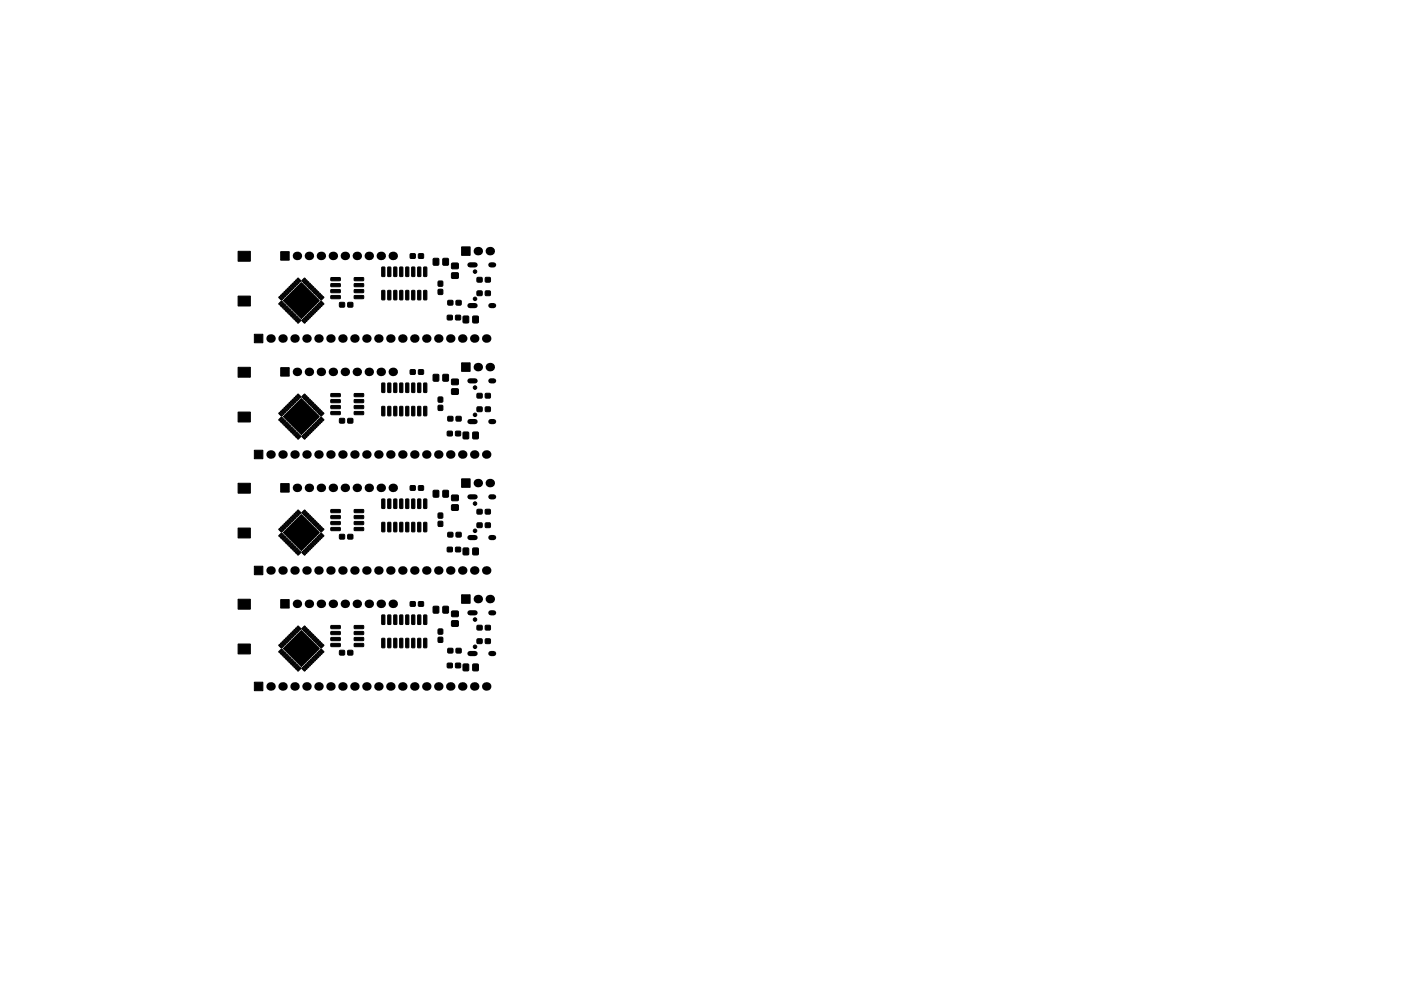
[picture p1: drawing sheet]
<svg xmlns="http://www.w3.org/2000/svg" width="297mm" height="210mm" viewBox="0 0 297 210" stroke-linecap="round" stroke-linejoin="round" font-family="sans-serif">
<g fill="#000" stroke="#000" stroke-width=".21">
<path d="M50.5 53.3h2.6v2.1h-2.6zM59.5 53.4h1.8v1.8h-1.8zM62.4 59.7l.7 .6-.2 .2-.6-.5zM62.8 59.4l.6 .5-.1 .2-.7-.5zM63.1 59l.7 .5-.2 .3-.6-.5zM64.5 59l.3 .2-.6 .6-.2-.2zM64.9 59.4l.2 .2-.6 .6-.2-.3zM65.2 59.7l.3 .2-.6 .6-.2-.2zM70.2 58.9h1.8l.2 .5-.2 .2h-1.8zM75.1 58.9h1.9l.1 .5-.1 .2h-1.8zM81 56.7l.6 .1v1.7l-.1 .2-.6-.1zM82.2 56.7l.7 .1v1.7l-.2 .2-.5-.1z"/>
<path d="M83.5 56.7l.6 .1 .1 1.7-.2 .2-.5-.1zM84.8 56.7l.6 .1v1.7l-.1 .2-.6-.1zM86 56.7l.7 .1v1.7l-.1 .2-.6-.1zM87.3 56.7l.7 .1v1.7l-.2 .2-.5-.1zM87 53.9h1v.9h-1zM88.6 56.7l.6 .1v1.7l-.1 .2-.6-.1zM88.8 53.9h.9l.1 .9h-1zM89.9 56.7l.6 .1v1.7l-.1 .2-.6-.1zM91.9 54.9h1.1v1.3h-1.1zM92.9 59.7h.9v1h-.9zM93.9 54.9h1.1v1.3h-1.1zM95.8 57.9h1.3v1.1h-1.3z"/>
<path d="M95.8 55.9h1.3v1l-1.3 .1zM97.9 52.4h1.8v1.8h-1.8zM101.2 58.9h1v.9h-1zM102.9 58.9h1v.9h-1zM50.5 62.8h2.6v2.1h-2.6zM53.9 70.9h1.8v1.8h-1.8zM59.1 63l.3-.1 .5 .6-.3 .2zM59.5 62.7l.2-.2 .5 .7-.2 .1zM59.6 63.9l.3 .2-.6 .6-.2-.3zM60 62.2l.6 .5-.1 .3-.7-.6zM60 64.3l.3 .2-.7 .5-.1-.2zM60.3 61.8l.7 .6-.2 .2-.6-.5z"/>
<path d="M60.3 64.6l.3 .2-.6 .6-.2-.3zM60.5 61.6l.3-.1 .5 .6-.2 .2zM60.2 65.5l.5-.6 .3 .2-.6 .6zM60.9 61.3l.2-.2 .6 .7-.3 .1zM60.5 65.8l.6-.5 .2 .2-.5 .6zM59.5 78h1.8v1.8h-1.8zM61.2 60.9l.3-.1 .5 .6-.2 .2zM60.9 66.2l.5-.6 .3 .2-.6 .6zM61.6 60.6l.2-.2 .6 .7-.3 .1zM61.2 66.5l.6-.5 .2 .2-.5 .6zM62 60.2l.2-.1 .5 .6-.2 .2zM61.6 66.9l.5-.5 .3 .1-.6 .7z"/>
<path d="M62 67.2l.5-.5 .2 .2-.5 .6zM62.3 67.6l.5-.5 .3 .1-.6 .7zM63.2 67.4l.2 .3-.6 .5-.2-.2zM63 68.3l.5-.5 .3 .1-.6 .7zM60.1 63.8l3.8-3.8 3.8 3.8-3.8 3.8zM64 67.9l.2-.1 .6 .6-.3 .2zM64.4 67.6l.2-.2 .5 .7-.2 .1zM64.7 67.2l.2-.1 .6 .6-.3 .2zM65.1 66.9l.2-.2 .5 .6-.2 .2zM65.5 66.4l.7 .5-.2 .2-.6-.5zM65.1 60.6l.5-.5 .2 .1-.5 .7zM65.8 66.1l.2-.1 .5 .6-.2 .2z"/>
<path d="M65.4 60.9l.6-.5 .2 .2-.6 .6zM66.2 65.7l.7 .5-.2 .2-.6-.5zM65.8 61.3l.5-.5 .2 .1-.5 .7zM66.5 65.4l.2-.1 .5 .6-.2 .2zM66.6 61.1l.3 .3-.6 .5-.2-.2zM66.8 65.1l.3-.2 .5 .7-.2 .1zM67 61.5l.3 .2-.7 .6-.1-.3zM67.2 64.7l.2-.1 .6 .6-.3 .2zM66.8 62.4l.6-.6 .2 .2-.5 .6zM67.5 64.4l.3-.2 .5 .7-.2 .1zM67.2 62.7l.5-.5 .3 .1-.6 .7zM68 63.9l.7 .5-.2 .3-.6-.6z"/>
<path d="M68.1 62.6l.2 .2-.6 .5-.2-.2zM68.4 62.9l.3 .2-.7 .6-.1-.3zM70.2 60.2h1.8l.2 .5-.2 .1h-1.8zM70.2 61.5l1.8-.1 .2 .6-.2 .1h-1.8zM70.2 62.7h1.8l.2 .6-.2 .1h-1.8zM72 64.2h1v.9h-1zM73.8 64.2h.9l.1 .9h-1zM75.1 62.7h1.9l.1 .5-.1 .2h-1.8zM75.1 61.5l1.9-.1 .1 .6-.1 .1h-1.8zM75.1 60.2h1.9l.1 .5-.1 .1h-1.8zM81 61.6l.6 .1v1.8l-.1 .1-.6-.1zM82.2 61.6l.7 .1v1.8l-.2 .1-.5-.1z"/>
<path d="M83.5 61.6l.6 .1 .1 1.8-.2 .1-.5-.1zM84.8 61.6l.6 .1v1.8l-.1 .1-.6-.1zM86 61.6l.7 .1v1.8l-.1 .1-.6-.1zM87.3 61.6l.7 .1v1.8l-.2 .1-.5-.1zM87 78.5h1v.9h-1zM88.6 61.6l.6 .1v1.8l-.1 .1-.6-.1zM88.8 78.5h.9l.1 .9h-1zM89.9 61.6l.6 .1v1.8l-.1 .1-.6-.1zM91.9 79.5h1.1v1.3h-1.1zM92.9 61.4h.9v1h-.9zM93.9 79.5h1.1v1.3h-1.1zM94.9 66.9h.9l.1 .9h-1z"/>
<path d="M95 63.8h1v.9h-1zM96.6 66.9h1v.9h-1zM96.7 63.8h1v.9h-.9zM98.2 67.1h1.1v1.4l-1.1-.1zM97.9 77h1.8v1.8h-1.8zM100.3 67.1h1.1v1.4l-1.1-.1zM101.2 61.8h1v.9h-1zM102.9 61.8h1v.9h-1zM50.5 87.4h2.6v2.1h-2.6zM50.5 77.9h2.6v2.1h-2.6zM53.9 95.5h1.8v1.8h-1.8zM59.1 87.6l.3-.1 .5 .6-.3 .2z"/>
<path d="M59.6 87.2l.6 .5-.1 .2-.6-.5zM59.6 88.5l.3 .2-.6 .6-.2-.3zM59.8 86.9l.3-.1 .5 .6-.2 .2zM60 88.9l.3 .2-.7 .5-.1-.2zM60.2 86.6l.2-.2 .6 .7-.3 .1zM60.3 89.2l.3 .2-.6 .6-.2-.2zM60.5 86.2l.3-.1 .5 .6-.2 .2zM60.2 90.1l.5-.6 .3 .2-.6 .6zM60.9 85.9l.2-.2 .6 .7-.3 .1zM60.5 90.4l.6-.5 .2 .2-.5 .6zM61.2 85.5l.3-.1 .5 .6-.2 .2zM60.9 90.8l.5-.5 .3 .1-.6 .6z"/>
<path d="M61.6 85.2l.2-.2 .6 .7-.3 .1zM61.2 91.1l.6-.5 .2 .2-.5 .6zM62 84.8l.2-.1 .5 .6-.2 .2zM61.6 91.5l.5-.5 .3 .1-.6 .7zM62.4 84.3l.7 .6-.2 .2-.6-.5zM62 91.8l.5-.5 .2 .2-.5 .6zM62.8 84l.6 .5-.1 .2-.7-.5zM62.3 92.2l.5-.5 .3 .1-.6 .7zM63.1 83.6l.7 .6-.2 .2-.6-.5zM63.2 92l.2 .3-.6 .5-.2-.2zM63 92.9l.5-.5 .3 .1-.6 .7zM60.1 88.4l3.8-3.8 3.8 3.8-3.8 3.8z"/>
<path d="M64 92.5l.2-.1 .6 .6-.3 .2zM64.4 92.2l.2-.2 .5 .7-.2 .1zM64.5 83.6l.3 .2-.6 .6-.2-.2zM64.7 91.8l.2-.1 .6 .6-.3 .2zM64.4 84.5l.5-.5 .2 .1-.5 .7zM65.1 91.5l.2-.2 .5 .7-.2 .1zM64.7 84.8l.6-.5 .2 .2-.6 .6zM65.4 91.1l.3-.1 .5 .6-.3 .1zM65.1 85.2l.5-.5 .2 .1-.5 .7zM65.8 90.7l.2-.1 .5 .6-.2 .2zM65.9 85l.3 .3-.6 .5-.2-.2zM66.1 90.4l.3-.1 .5 .6-.3 .1z"/>
<path d="M65.8 85.9l.5-.5 .2 .1-.5 .7zM66.5 90l.2-.1 .5 .6-.2 .2zM66.1 86.3l.6-.6 .2 .2-.6 .6zM67 89.6l.6 .5-.1 .2-.7-.5zM66.5 86.6l.5-.5 .3 .1-.6 .7zM67.2 89.3l.2-.1 .6 .6-.3 .2zM67.3 86.5l.3 .2-.6 .5-.2-.2zM67.5 89l.3-.2 .5 .7-.2 .1zM67.2 87.3l.5-.5 .3 .2-.6 .6zM67.9 88.6l.2-.1 .6 .6-.3 .2zM67.5 87.7l.6-.6 .2 .2-.5 .6zM67.9 88l.5-.5 .3 .2-.6 .6z"/>
<path d="M70.2 83.5h1.8l.2 .6-.2 .1h-1.8zM70.2 84.8h1.8l.2 .5-.2 .1h-1.8zM70.2 86.1l1.8-.1 .2 .6-.2 .1h-1.8zM70.2 87.3h1.8l.2 .6-.2 .1h-1.8zM72 88.8h1v.9h-1zM73.8 88.8h.9l.1 .9h-1zM75.1 87.3h1.9l.1 .5-.1 .2h-1.8zM75.1 86.1l1.9-.1 .1 .6-.1 .1h-1.8zM75.1 84.8h1.9l.1 .5-.1 .1h-1.8zM75.1 83.5h1.9l.1 .5-.1 .2h-1.8zM81 81.3l.6 .1v1.7l-.1 .2-.6-.1zM81 86.2l.6 .1v1.8l-.1 .1-.6-.1z"/>
<path d="M82.2 81.3l.7 .1v1.7l-.2 .2-.5-.1zM82.2 86.2l.7 .1v1.8l-.2 .1-.5-.1zM83.5 81.3l.6 .1 .1 1.7-.2 .2-.5-.1zM83.5 86.2l.6 .1 .1 1.8-.2 .1-.5-.1zM84.8 81.3l.6 .1v1.7l-.1 .2-.6-.1zM84.8 86.2l.6 .1v1.8l-.1 .1-.6-.1zM86 81.3l.7 .1v1.7l-.1 .2-.6-.1zM86 86.2l.7 .1v1.8l-.1 .1-.6-.1zM87.3 81.3l.7 .1v1.7l-.2 .2-.5-.1zM87.3 86.2l.7 .1v1.8l-.2 .1-.5-.1zM88.6 81.3l.6 .1v1.7l-.1 .2-.6-.1zM88.6 86.2l.6 .1v1.8l-.1 .1-.6-.1z"/>
<path d="M89.9 81.3l.6 .1v1.7l-.1 .2-.6-.1zM89.9 86.2l.6 .1v1.8l-.1 .1-.6-.1zM92.9 86l.9 .1v.9h-.9zM92.9 84.3h.9v1h-.9zM94.9 91.5h.9l.1 .9h-1zM95 88.4h1v.9h-1zM95.8 82.5h1.3v1.1h-1.3zM95.8 80.5h1.3v1.1h-1.3zM96.6 91.5h1v.9h-1zM96.7 88.4h1v.9h-.9zM98.2 91.7h1.1v1.4l-1.1-.1zM100.3 91.7h1.1v1.4l-1.1-.1z"/>
<path d="M101.2 83.5h1v.9h-1zM101.2 86.4h1v.9h-1zM102.9 83.5h1v.9h-1zM102.9 86.4h1v.9h-1zM50.5 112h2.6v2.1h-2.6zM50.5 102.5h2.6v2.1h-2.6zM59.1 112.2l.3-.1 .5 .6-.3 .2zM59.5 111.9l.2-.1 .5 .6-.2 .1zM59.6 113.1l.3 .2-.6 .6-.2-.2zM59.8 111.5l.3-.1 .5 .6-.2 .2zM60 113.5l.3 .2-.7 .5-.1-.2zM60.3 111.1l.7 .5-.2 .2-.6-.5z"/>
<path d="M60.3 113.8l.3 .2-.6 .6-.2-.2zM60.5 110.8l.3-.1 .5 .6-.2 .2zM60.2 114.7l.5-.5 .3 .1-.6 .6zM60.9 110.5l.2-.2 .6 .7-.3 .1zM60.5 115l.6-.5 .2 .2-.5 .6zM59.5 102.6h1.8v1.8h-1.8zM61.2 110.1l.3-.1 .5 .6-.2 .2zM60.9 115.4l.5-.5 .3 .1-.6 .7zM61.6 109.8l.2-.2 .6 .7-.3 .1zM61.2 115.7l.6-.5 .2 .2-.5 .6zM62.1 109.3l.6 .5-.1 .3-.7-.6zM61.6 116.1l.5-.5 .3 .1-.6 .7z"/>
<path d="M62.4 108.9l.7 .6-.2 .2-.6-.5zM62 116.5l.5-.6 .2 .2-.5 .6zM62.8 108.6l.6 .5-.1 .3-.7-.6zM62.3 116.8l.5-.5 .3 .1-.6 .7zM63.1 108.2l.7 .6-.2 .2-.6-.5zM63.2 116.6l.2 .3-.6 .5-.2-.2zM63.5 117l.3 .2-.6 .6-.2-.3zM60.1 113l3.8-3.8 3.8 3.8-3.8 3.8zM64.1 117l.7 .5-.2 .3-.6-.6zM64.4 116.8l.2-.2 .5 .7-.2 .1zM64.5 108.2l.3 .3-.6 .5-.2-.2zM64.7 116.4l.2-.1 .6 .6-.3 .2z"/>
<path d="M64.4 109.1l.5-.5 .2 .1-.5 .7zM65.1 116.1l.2-.2 .5 .7-.2 .1zM65.2 108.9l.3 .3-.6 .5-.2-.2zM65.4 115.7l.3-.1 .5 .6-.3 .2zM65.6 109.3l.2 .2-.6 .6-.2-.3zM65.9 115.2l.6 .6-.1 .2-.6-.5zM65.4 110.2l.6-.6 .2 .2-.6 .6zM66.1 115l.3-.1 .5 .6-.3 .1zM65.8 110.5l.5-.5 .2 .2-.5 .6zM66.5 114.6l.2-.1 .5 .6-.2 .2zM66.6 110.4l.3 .2-.6 .5-.2-.2zM66.8 114.3l.3-.1 .5 .6-.2 .1z"/>
<path d="M66.5 111.2l.5-.5 .3 .2-.6 .6zM67.3 113.8l.7 .5-.2 .3-.6-.5zM67.3 111.1l.3 .2-.6 .5-.2-.2zM67.7 113.5l.6 .5-.1 .2-.7-.5zM67.2 111.9l.5-.5 .3 .2-.6 .6zM67.9 113.2l.2-.1 .6 .6-.3 .2zM67.5 112.3l.6-.6 .2 .2-.5 .6zM68.4 112.1l.3 .2-.7 .6-.1-.2zM70.2 108.1h1.8l.2 .6-.2 .1h-1.8zM70.2 109.4h1.8l.2 .5-.2 .2-1.8-.1zM70.2 110.7l1.8-.1 .2 .6-.2 .1h-1.8zM70.2 111.9h1.8l.2 .6-.2 .1h-1.8z"/>
<path d="M72 113.4h1v.9h-1zM73.8 113.4h.9l.1 .9h-1zM75.1 111.9h1.9l.1 .6-.1 .1h-1.8zM75.1 110.7l1.9-.1 .1 .6-.1 .1h-1.8zM75.1 109.4h1.9l.1 .5-.1 .2-1.8-.1zM75.1 108.1h1.9l.1 .5-.1 .2h-1.8zM81 105.9l.6 .1v1.7l-.1 .2-.6-.1zM81 110.9h.6v1.8l-.1 .1-.6-.1zM82.2 105.9l.7 .1v1.7l-.2 .2-.5-.1zM82.2 110.9h.7v1.8l-.2 .1-.5-.1zM83.5 105.9l.6 .1 .1 1.7-.2 .2-.5-.1zM83.5 110.9h.6l.1 1.8-.2 .1-.5-.1z"/>
<path d="M84.8 105.9l.6 .1v1.7l-.1 .2-.6-.1zM84.8 110.9h.6v1.8l-.1 .1-.6-.1zM86 105.9l.7 .1v1.7l-.1 .2-.6-.1zM86 110.9h.7v1.8l-.1 .1-.6-.1zM87.3 105.9l.7 .1v1.7l-.2 .2-.5-.1zM87.3 110.9h.7v1.8l-.2 .1-.5-.1zM87 103.1h1v.9h-1zM88.6 105.9l.6 .1v1.7l-.1 .2-.6-.1zM88.6 110.9h.6v1.8l-.1 .1-.6-.1zM88.8 103.1h.9l.1 .9h-1zM89.9 105.9l.6 .1v1.7l-.1 .2-.6-.1zM89.9 110.9h.6v1.8l-.1 .1-.6-.1z"/>
<path d="M91.9 104.1h1.1v1.3h-1.1zM92.9 110.6l.9 .1v1l-.9-.1zM92.9 108.9h.9v1h-.9zM93.9 104.1h1.1v1.3h-1.1zM94.9 116.1h.9l.1 .9-1 .1zM95 113h1v.9h-1zM95.8 107.1h1.3v1.1h-1.3zM95.8 105.1h1.3v1.1h-1.3zM96.6 116.1h1v.9l-1 .1zM96.7 113h1v.9h-.9zM98.2 116.3h1.1v1.4l-1.1-.1zM97.9 101.6h1.8v1.8h-1.8z"/>
<path d="M100.3 116.3h1.1v1.4l-1.1-.1zM101.2 108.1h1v.9h-1zM101.2 111h1v.9h-1zM102.9 108.1h1v.9h-1zM102.9 111h1v.9h-1zM50.5 136.6h2.6v2.1h-2.6zM50.5 127.1h2.6v2.1h-2.6zM53.9 120.1h1.8v1.8h-1.8zM59.1 136.8l.3-.1 .5 .6-.3 .2zM59.6 136.4l.6 .5-.1 .2-.6-.5zM59.6 137.7l.3 .2-.6 .6-.2-.2zM59.8 136.1l.3-.1 .5 .6-.2 .2z"/>
<path d="M60 138.1l.3 .2-.7 .5-.1-.2zM60.3 135.7l.7 .5-.2 .2-.6-.5zM60.3 138.4l.3 .2-.6 .6-.2-.2zM60.5 135.4l.3-.1 .5 .6-.2 .2zM60.7 138.8l.3 .2-.7 .6-.1-.3zM60.9 135.1l.2-.2 .6 .7-.3 .1zM60.5 139.6l.6-.5 .2 .2-.5 .6zM59.5 127.2h1.8v1.8h-1.8zM61.2 134.7l.3-.1 .5 .6-.2 .2zM60.9 140l.5-.5 .3 .1-.6 .7zM61.6 134.4l.2-.2 .6 .7-.3 .1zM61.2 140.3l.6-.5 .2 .2-.5 .6z"/>
<path d="M62.1 133.9l.6 .5-.1 .3-.7-.6zM62.4 133.5l.7 .6-.2 .2-.6-.5zM62.8 133.2l.6 .5-.1 .3-.7-.6zM63 133l.2-.2 .6 .7-.3 .1zM64 133.3l.5-.5 .3 .2-.6 .6zM64.4 133.7l.5-.5 .2 .1-.5 .7zM64.7 134.1l.6-.6 .2 .2-.6 .6zM65.6 133.9l.2 .2-.6 .6-.2-.3zM65.8 140l.2-.2 .5 .7-.2 .1zM65.4 134.8l.6-.6 .2 .2-.6 .6zM66.2 139.5l.7 .5-.2 .3-.6-.6zM65.8 135.1l.5-.5 .2 .2-.5 .6z"/>
<path d="M66.5 139.3l.2-.2 .5 .7-.2 .1zM66.6 135l.3 .2-.6 .5-.2-.2zM67 138.8l.6 .5-.1 .2-.7-.5zM66.5 135.8l.5-.5 .3 .2-.6 .6zM67.2 138.5l.2-.1 .6 .6-.3 .2zM66.8 136.2l.6-.6 .2 .2-.5 .6zM67.5 138.2l.3-.1 .5 .6-.2 .1zM67.2 136.5l.5-.5 .3 .2-.6 .6zM68 137.7l.7 .5-.2 .3-.6-.5zM68.1 136.4l.2 .2-.6 .5-.2-.2zM67.9 137.2l.5-.5 .3 .2-.6 .6zM70.2 132.7h1.8l.2 .6-.2 .1h-1.8z"/>
<path d="M70.2 134h1.8l.2 .5-.2 .2h-1.8zM70.2 135.3l1.8-.1 .2 .6-.2 .1h-1.8zM70.2 136.6l1.8-.1 .2 .6-.2 .1h-1.8zM72 138h1v.9h-1zM73.8 138h.9l.1 .9h-1zM75.1 136.6l1.9-.1 .1 .6-.1 .1h-1.8zM75.1 135.3l1.9-.1 .1 .6-.1 .1h-1.8zM75.1 134h1.9l.1 .5-.1 .2h-1.8zM75.1 132.7h1.9l.1 .6-.1 .1h-1.8zM81 130.5l.6 .1v1.7l-.1 .2-.6-.1zM81 135.5h.6v1.8l-.1 .2-.6-.2zM82.2 130.5l.7 .1v1.7l-.2 .2-.5-.1z"/>
<path d="M82.2 135.5h.7v1.8l-.2 .2-.5-.2zM83.5 130.5l.6 .1 .1 1.7-.2 .2-.5-.1zM83.5 135.5h.6l.1 1.8-.2 .2-.5-.2zM84.8 130.5l.6 .1v1.7l-.1 .2-.6-.1zM84.8 135.5h.6v1.8l-.1 .2-.6-.2zM86 130.5l.7 .1v1.7l-.1 .2-.6-.1zM86 135.5h.7v1.8l-.1 .2-.6-.2zM87.3 130.5l.7 .1v1.7l-.2 .2-.5-.1zM87.3 135.5h.7v1.8l-.2 .2-.5-.2zM87 127.7h1v.9h-1zM88.6 130.5l.6 .1v1.7l-.1 .2-.6-.1zM88.6 135.5h.6v1.8l-.1 .2-.6-.2z"/>
<path d="M88.8 127.7h.9l.1 .9h-1zM89.9 130.5l.6 .1v1.7l-.1 .2-.6-.1zM89.9 135.5h.6v1.8l-.1 .2-.6-.2zM91.9 128.7h1.1v1.3h-1.1zM92.9 135.2l.9 .1v1l-.9-.1zM92.9 133.5h.9v1h-.9zM93.9 128.7h1.1v1.3h-1.1zM95 137.6h1v.9h-1zM95.8 131.7h1.3v1.1l-1.3 .1zM95.8 129.7h1.3v1.1h-1.3zM96.7 137.6h1v.9h-.9zM97.9 126.2h1.8v1.8h-1.8z"/>
<path d="M101.2 132.7h1v.9h-1zM101.2 135.6h1v.9h-1zM102.9 132.7h1v.9h-1zM102.9 135.6h1v.9h-1zM53.9 144.7h1.8v1.8h-1.8zM61.6 140.7l.5-.5 .3 .1-.6 .7zM62 141.1l.5-.6 .2 .2-.5 .6zM62.3 141.4l.5-.5 .3 .2-.6 .6zM63.2 141.3l.2 .2-.6 .5-.2-.2zM63 142.1l.5-.5 .3 .1-.6 .7zM60.1 137.6l3.8-3.8 3.8 3.8-3.8 3.8zM64 141.7l.2-.1 .6 .6-.3 .2z"/>
<path d="M64.4 141.4l.2-.2 .5 .7-.2 .1zM64.7 141l.2-.1 .6 .6-.3 .2zM65.1 140.7l.2-.2 .5 .7-.2 .1zM65.4 140.3l.3-.1 .5 .6-.3 .2zM94.9 140.7h.9l.1 .9-1 .1zM96.6 140.7h1v.9l-1 .1zM98.2 140.9l1.1 .1v1.3h-1.1zM100.3 140.9l1.1 .1v1.3h-1.1z"/>
<circle cx="100.7" cy="57.6" r=".37"/>
<circle cx="100.7" cy="63.4" r=".37"/>
<circle cx="100.7" cy="88" r=".37"/>
<circle cx="100.7" cy="82.2" r=".37"/>
<circle cx="100.7" cy="106.8" r=".37"/>
<circle cx="100.7" cy="112.6" r=".37"/>
<circle cx="100.7" cy="137.2" r=".37"/>
<circle cx="100.7" cy="131.4" r=".37"/>
</g>
<g fill="none" stroke="#000" stroke-width="1.1">
<path d="M99.6 56.2h1.1M104.1 56.2h.6M99.6 64.8h1.1M104.1 64.8h.6M99.6 89.4h1.1M99.6 80.8h1.1M104.1 89.4h.6M104.1 80.8h.6M99.6 114.1h1.1M99.6 105.4h1.1M104.1 114.1h.6M104.1 105.4h.6"/>
<path d="M99.6 138.7h1.1M99.6 130h1.1M104.1 138.7h.6M104.1 130h.6"/>
</g>
<g fill="#000">
<circle cx="63" cy="54.3" r=".9"/>
<circle cx="65.5" cy="54.3" r=".9"/>
<circle cx="68" cy="54.3" r=".9"/>
<circle cx="70.6" cy="54.3" r=".9"/>
<circle cx="73.1" cy="54.3" r=".9"/>
<circle cx="75.7" cy="54.3" r=".9"/>
<circle cx="78.2" cy="54.3" r=".9"/>
<circle cx="80.7" cy="54.3" r=".9"/>
<circle cx="83.3" cy="54.3" r=".9"/>
<circle cx="101.3" cy="53.3" r=".9"/>
<circle cx="103.8" cy="53.3" r=".9"/>
<circle cx="57.4" cy="71.8" r=".9"/>
<circle cx="59.9" cy="71.8" r=".9"/>
<circle cx="62.4" cy="71.8" r=".9"/>
<circle cx="63" cy="78.9" r=".9"/>
<circle cx="65" cy="71.8" r=".9"/>
<circle cx="65.5" cy="78.9" r=".9"/>
<circle cx="67.5" cy="71.8" r=".9"/>
<circle cx="68" cy="78.9" r=".9"/>
<circle cx="70.1" cy="71.8" r=".9"/>
<circle cx="70.6" cy="78.9" r=".9"/>
<circle cx="72.6" cy="71.8" r=".9"/>
<circle cx="73.1" cy="78.9" r=".9"/>
<circle cx="75.1" cy="71.8" r=".9"/>
<circle cx="75.7" cy="78.9" r=".9"/>
<circle cx="77.7" cy="71.8" r=".9"/>
<circle cx="78.2" cy="78.9" r=".9"/>
<circle cx="80.2" cy="71.8" r=".9"/>
<circle cx="80.7" cy="78.9" r=".9"/>
<circle cx="82.8" cy="71.8" r=".9"/>
<circle cx="83.3" cy="78.9" r=".9"/>
<circle cx="85.3" cy="71.8" r=".9"/>
<circle cx="87.8" cy="71.8" r=".9"/>
<circle cx="90.4" cy="71.8" r=".9"/>
<circle cx="92.9" cy="71.8" r=".9"/>
<circle cx="95.5" cy="71.8" r=".9"/>
<circle cx="98" cy="71.8" r=".9"/>
<circle cx="100.5" cy="71.8" r=".9"/>
<circle cx="101.3" cy="77.9" r=".9"/>
<circle cx="103.1" cy="71.8" r=".9"/>
<circle cx="103.8" cy="77.9" r=".9"/>
<circle cx="57.4" cy="96.4" r=".9"/>
<circle cx="59.9" cy="96.4" r=".9"/>
<circle cx="62.4" cy="96.4" r=".9"/>
<circle cx="65" cy="96.4" r=".9"/>
<circle cx="67.5" cy="96.4" r=".9"/>
<circle cx="70.1" cy="96.4" r=".9"/>
<circle cx="72.6" cy="96.4" r=".9"/>
<circle cx="75.1" cy="96.4" r=".9"/>
<circle cx="77.7" cy="96.4" r=".9"/>
<circle cx="80.2" cy="96.4" r=".9"/>
<circle cx="82.8" cy="96.4" r=".9"/>
<circle cx="85.3" cy="96.4" r=".9"/>
<circle cx="87.8" cy="96.4" r=".9"/>
<circle cx="90.4" cy="96.4" r=".9"/>
<circle cx="92.9" cy="96.4" r=".9"/>
<circle cx="95.5" cy="96.4" r=".9"/>
<circle cx="98" cy="96.4" r=".9"/>
<circle cx="100.5" cy="96.4" r=".9"/>
<circle cx="103.1" cy="96.4" r=".9"/>
<circle cx="63" cy="103.5" r=".9"/>
<circle cx="65.5" cy="103.5" r=".9"/>
<circle cx="68" cy="103.5" r=".9"/>
<circle cx="70.6" cy="103.5" r=".9"/>
<circle cx="73.1" cy="103.5" r=".9"/>
<circle cx="75.7" cy="103.5" r=".9"/>
<circle cx="78.2" cy="103.5" r=".9"/>
<circle cx="80.7" cy="103.5" r=".9"/>
<circle cx="83.3" cy="103.5" r=".9"/>
<circle cx="101.3" cy="102.5" r=".9"/>
<circle cx="103.8" cy="102.5" r=".9"/>
<circle cx="57.4" cy="121" r=".9"/>
<circle cx="59.9" cy="121" r=".9"/>
<circle cx="62.4" cy="121" r=".9"/>
<circle cx="63" cy="128.1" r=".9"/>
<circle cx="65" cy="121" r=".9"/>
<circle cx="65.5" cy="128.1" r=".9"/>
<circle cx="67.5" cy="121" r=".9"/>
<circle cx="68" cy="128.1" r=".9"/>
<circle cx="70.1" cy="121" r=".9"/>
<circle cx="70.6" cy="128.1" r=".9"/>
<circle cx="72.6" cy="121" r=".9"/>
<circle cx="73.1" cy="128.1" r=".9"/>
<circle cx="75.1" cy="121" r=".9"/>
<circle cx="75.7" cy="128.1" r=".9"/>
<circle cx="77.7" cy="121" r=".9"/>
<circle cx="78.2" cy="128.1" r=".9"/>
<circle cx="80.2" cy="121" r=".9"/>
<circle cx="80.7" cy="128.1" r=".9"/>
<circle cx="82.8" cy="121" r=".9"/>
<circle cx="83.3" cy="128.1" r=".9"/>
<circle cx="85.3" cy="121" r=".9"/>
<circle cx="87.8" cy="121" r=".9"/>
<circle cx="90.4" cy="121" r=".9"/>
<circle cx="92.9" cy="121" r=".9"/>
<circle cx="95.5" cy="121" r=".9"/>
<circle cx="98" cy="121" r=".9"/>
<circle cx="100.5" cy="121" r=".9"/>
<circle cx="101.3" cy="127.1" r=".9"/>
<circle cx="103.1" cy="121" r=".9"/>
<circle cx="103.8" cy="127.1" r=".9"/>
<circle cx="57.4" cy="145.6" r=".9"/>
<circle cx="59.9" cy="145.6" r=".9"/>
<circle cx="62.4" cy="145.6" r=".9"/>
<circle cx="65" cy="145.6" r=".9"/>
<circle cx="67.5" cy="145.6" r=".9"/>
<circle cx="70.1" cy="145.6" r=".9"/>
<circle cx="72.6" cy="145.6" r=".9"/>
<circle cx="75.1" cy="145.6" r=".9"/>
<circle cx="77.7" cy="145.6" r=".9"/>
<circle cx="80.2" cy="145.6" r=".9"/>
<circle cx="82.8" cy="145.6" r=".9"/>
<circle cx="85.3" cy="145.6" r=".9"/>
<circle cx="87.8" cy="145.6" r=".9"/>
<circle cx="90.4" cy="145.6" r=".9"/>
<circle cx="92.9" cy="145.6" r=".9"/>
<circle cx="95.5" cy="145.6" r=".9"/>
<circle cx="98" cy="145.6" r=".9"/>
<circle cx="100.5" cy="145.6" r=".9"/>
<circle cx="103.1" cy="145.6" r=".9"/>
</g>
</svg>
